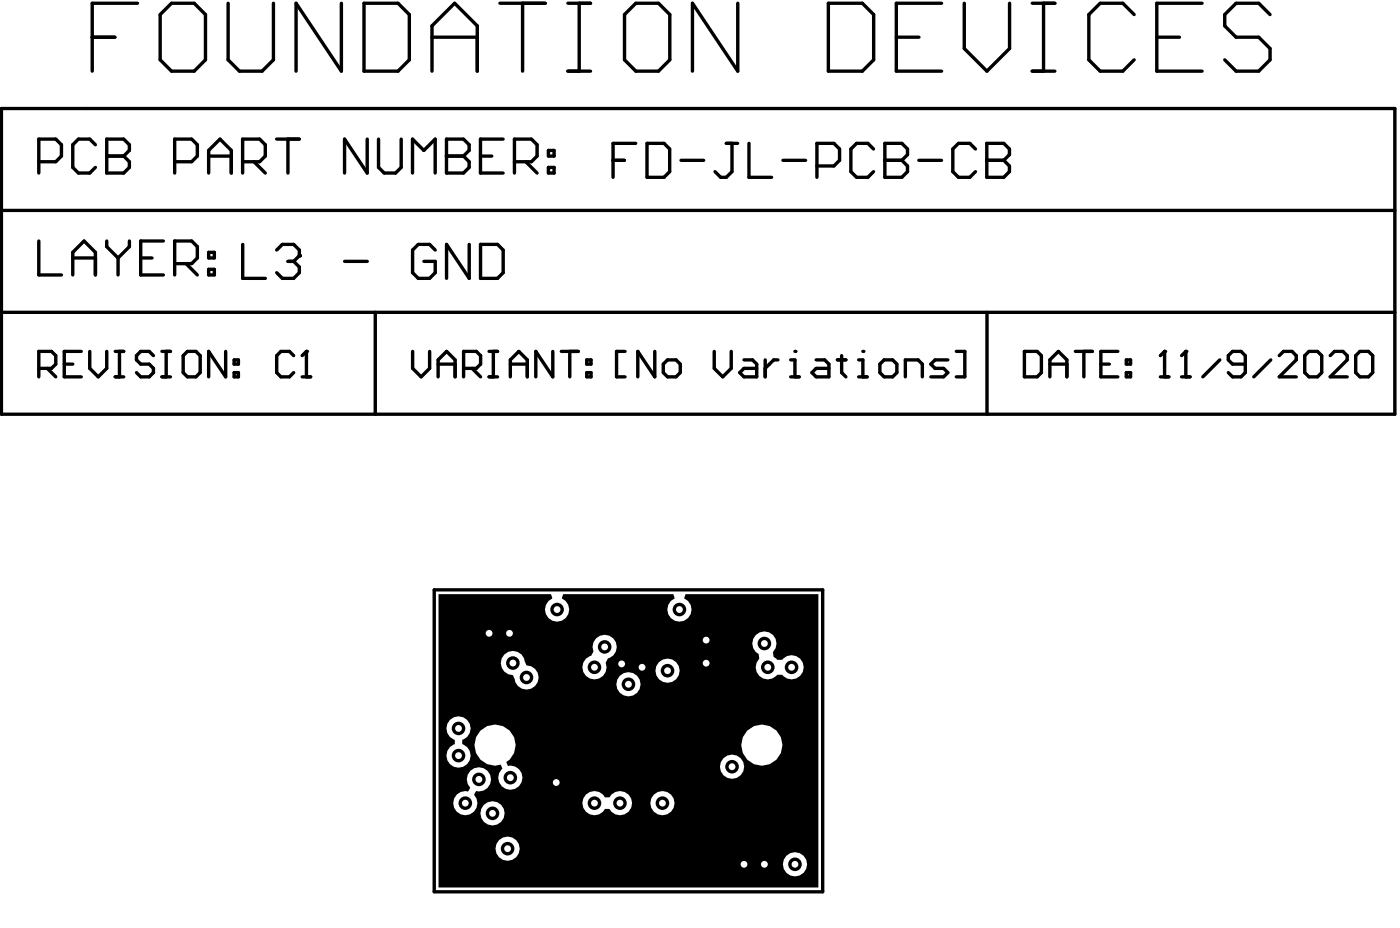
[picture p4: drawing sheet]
<svg xmlns="http://www.w3.org/2000/svg" width="137mm" height="91mm" viewBox="0 0 137 91" stroke-linecap="round" stroke-linejoin="round" font-family="sans-serif">
<g fill="none" stroke="#000" stroke-width=".33">
<path d="M.1 10.6h136.3v29.9h-136.3zM3.8 15.8h1.7l.5-.6v-1.1l-.5-.5h-1.7v3.3M9 3.6h2.2M9.3 14.1l-.5-.5h-1.1l-.6 .5v2.3l.6 .5h1.1l.5-.5M10.4 13.6h1.7l.6 .5v.6l-.6 .5 .6 .6v.6l-.6 .5h-1.7zM10.4 15.2h1.7M13.4 .3h-4.4v6.7M15.7 1.4l1.1-1.1h2.2l1.1 1.1v4.4l-1.1 1.2h-2.2l-1.1-1.2zM17.1 15.8h1.6l.6-.6v-1.1l-.6-.5h-1.6v3.3M20.4 16.9v-2.2l1.1-1.1 1.1 1.1v2.2M20.4 15.2h2.2M22.3 .3v5.5l1.1 1.2h2.2l1.1-1.2v-5.5"/>
<path d="M23.7 15.8h1.7l.5-.6v-1.1l-.5-.5h-1.7v3.3M24.8 15.8l1.1 1.1M27 13.6h2.3M28.2 13.6v3.3M33.4 .3v6.7l-4.5-6.7v6.7M35.6 .3h3.3l1.1 1.1v4.4l-1.1 1.2h-3.3zM35.9 13.6v3.3l-2.2-3.3v3.3M37 13.6v2.8l.6 .5h1.1l.5-.5v-2.8M40.3 16.9v-3.3l1.1 1.1 1.1-1.1v3.3M42.2 3.6h4.5M42.2 7v-4.5l2.2-2.2 2.3 2.2v4.5M43.7 13.6h1.6l.6 .5v.6l-.6 .5 .6 .6v.6l-.6 .5h-1.6z"/>
<path d="M43.7 15.2h1.6M47 15.2h1.1M48.9 .3h4.4M49.2 13.6h-2.2v3.3h2.2M50.3 15.8h1.7l.5-.6v-1.1l-.5-.5h-1.7v3.3M51.1 .3v6.7M51.4 15.8l1.1 1.1M53.6 16.4h.6v.5h-.6zM53.6 14.7h.6v.5h-.6zM55.5 .3h2.2M55.5 7h2.2M56.6 .3v6.7"/>
<path d="M59.9 15.7h1.1M61.1 1.4l1.1-1.1h2.2l1.1 1.1v4.4l-1.1 1.2h-2.2l-1.1-1.2zM62.2 14h-2.3v3.3M63.3 14h1.6l.6 .6v2.2l-.6 .5h-1.6zM66.6 15.7h2.2M71 14h1.1M71.6 14v2.8l-.6 .5h-.5l-.6-.5M72.1 .3v6.7l-4.4-6.7v6.7M73.2 14v3.3h2.2M76.5 15.7h2.3M79.9 16.2h1.6l.6-.5v-1.1l-.6-.6h-1.6v3.3M81 .3h3.3l1.1 1.1v4.4l-1.1 1.2h-3.3z"/>
<path d="M85.4 14.6l-.5-.6h-1.2l-.5 .6v2.2l.5 .5h1.2l.5-.5M86.5 14h1.7l.5 .6v.5l-.5 .6 .5 .5v.6l-.5 .5h-1.7zM86.5 15.7h1.7M87.6 3.6h2.2M89.8 15.7h2.2M92.1 .3h-4.5v6.7h4.5M94.3 .3v4.4l2.2 2.3 2.2-2.3v-4.4M95.4 14.6l-.6-.6h-1.1l-.5 .6v2.2l.5 .5h1.1l.6-.5M96.5 14h1.6l.6 .6v.5l-.6 .6 .6 .5v.6l-.6 .5h-1.6zM96.5 15.7h1.6M100.9 .3h2.2M100.9 7h2.2"/>
<path d="M102 .3v6.7M110.9 1.4l-1.1-1.1h-2.2l-1.1 1.1v4.4l1.1 1.2h2.2l1.1-1.2M113.1 3.6h2.2M117.5 .3h-4.4v6.7h4.4M124.2 1.4l-1.1-1.1h-2.2l-1.2 1.1v1.1l1.2 1.1h2.2l1.1 1.1v1.1l-1.1 1.2h-2.2l-1.2-1.2M.1 20.6h136.3M.1 30.5h136.3M3.8 23.5v3.4h2.2M3.8 36h1.2l.5-.4v-.9l-.5-.4h-1.2v2.5M4.6 36l.9 .8M6.3 35.6h.8M7.1 26.9v-2.2l1.1-1.2 1.1 1.2v2.2"/>
<path d="M7.1 25.2h2.2M7.9 34.3h-1.6v2.5h1.6M8.8 34.3v1.7l.8 .8 .8-.8v-1.7M10.4 23.5v.6l1.1 1.1M11.3 34.3h.8M11.3 36.8h.8M11.5 25.2v1.7M11.7 34.3v2.5M12.7 23.5v.6l-1.2 1.1M13.8 25.2h1.1M15 34.7l-.4-.4h-.8l-.5 .4v.5l.5 .4h.8l.4 .4v.4l-.4 .4h-.8l-.5-.4M15.8 34.3h.9"/>
<path d="M15.8 36.8h.9M16 23.5h-2.2v3.4h2.2M16.2 34.3v2.5M17.1 25.8h1.6l.6-.6v-1.1l-.6-.6h-1.6v3.4M17.9 34.7l.4-.4h.9l.4 .4v1.7l-.4 .4h-.9l-.4-.4zM18.2 25.8l1.1 1.1M20.4 24.7h.6v.5h-.6zM20.4 26.3h.6v.6h-.6zM22.1 34.3v2.5l-1.7-2.5v2.5M22.9 36.4h.4v.4h-.4zM22.9 35.2h.4v.4h-.4zM23.7 23.9v3.3h2.2"/>
<path d="M27.1 24.4l.5-.5h1.1l.6 .5v.6l-.6 .5M28.2 25.5h.5M28.7 25.5l.6 .6v.5l-.6 .6h-1.1l-.5-.6M28.7 34.7l-.4-.4h-.8l-.4 .4v1.7l.4 .4h.8l.4-.4M29.5 36.8h.9M29.5 34.7l.5-.4v2.5M33.7 25.5h2.2M36.7 30.5v10M40.3 34.3v1.7l.9 .8 .8-.8v-1.7M42.6 24.4l-.6-.5h-1.1l-.6 .5v2.2l.6 .6h1.1l.6-.6v-1.1h-1.2M42.8 35.6h1.7M42.8 36.8v-1.6l.9-.9 .8 .9v1.6"/>
<path d="M45.3 36h1.3l.4-.4v-.9l-.4-.4h-1.3v2.5M45.9 23.9v3.3l-2.2-3.3v3.3M46.2 36l.8 .8M47 23.9h1.6l.6 .5v2.2l-.6 .6h-1.6zM47.8 34.3h.8M47.8 36.8h.8M48.2 34.3v2.5M49.9 35.6h1.7M49.9 36.8v-1.6l.8-.9 .9 .9v1.6M54 34.3v2.5l-1.6-2.5v2.5M54.9 34.3h1.6M55.7 34.3v2.5"/>
<path d="M57.4 36.4h.4v.4h-.4zM57.4 35.2h.4v.4h-.4zM61.1 34.3h-.8v2.5h.8M64 34.3v2.5l-1.6-2.5v2.5M64.8 35.6l.5-.4h.8l.4 .4v.8l-.4 .4h-.8l-.5-.4zM69.8 34.3v1.7l.9 .8 .8-.8v-1.7M72.7 35.2h.9l.4 .4v1.2h-1.3l-.4-.4 .4-.4h1.3M74.8 35.2v1.6M76.1 35.2h-.5l-.8 .8M77.3 36.8h.8M77.3 35.2h.4v1.6M79.8 35.2h.8l.4 .4v1.2h-1.2l-.4-.4 .4-.4h1.2"/>
<path d="M81.9 35.2h.8M82.3 34.7v1.7l.4 .4M83.9 36.8h.9M83.9 35.2h.5v1.6M86 35.6l.4-.4h.9l.4 .4v.8l-.4 .4h-.9l-.4-.4zM88.5 36.8v-1.6h1.3l.4 .4v1.2M92.7 35.2h-1.3l-.4 .4 .4 .4h.9l.4 .4-.4 .4h-1.3M93.5 34.3h.8v2.5h-.8M96.5 30.5v10M100.2 34.3h1.2l.4 .4v1.7l-.4 .4h-1.2zM102.6 35.6h1.7M102.6 36.8v-1.6l.9-.9 .8 .9v1.6"/>
<path d="M105.1 34.3h1.7M106 34.3v2.5M107.6 35.6h.9M109.3 34.3h-1.7v2.5h1.7M110.1 36.4h.4v.4h-.4zM110.1 35.2h.4v.4h-.4zM113.4 36.8h.9M113.4 34.7l.5-.4v2.5M115.5 36.8h.9M115.5 34.7l.4-.4v2.5M119.3 35.2l-1.7 1.6M121.8 35.6h-1.3l-.4-.4v-.5l.4-.4h.8l.5 .4v1.7l-.5 .4h-.8l-.4-.4"/>
<path d="M124.2 35.2l-1.6 1.6M125.1 34.7l.4-.4h.8l.4 .4v.5l-1.6 1.6h1.6M127.6 34.7l.4-.4h.8l.4 .4v1.7l-.4 .4h-.8l-.4-.4zM130.1 34.7l.4-.4h.8l.4 .4v.5l-1.6 1.6h1.6M132.5 34.7l.5-.4h.8l.4 .4v1.7l-.4 .4h-.8l-.5-.4z"/>
</g>
<g fill="#000">
<path d="M42.9 58h11l.1 .4a1.2 1.2 0 0 0-.5 1.9 1.2 1.2 0 0 0 1.9 0 1.2 1.2 0 0 0-.5-1.9l.2-.4h10.7l.2 .4a1.2 1.2 0 0 0-.5 1.9 1.2 1.2 0 0 0 1.9 0 1.2 1.2 0 0 0-.5-1.9l.1-.4h13v28.7h-37.1zM73.9 62a1.16 1.16 0 0 0 .3 1.9v.4a1.18 1.18 0 0 0 .1 1.8 1.18 1.18 0 0 0 1.7-.2h.5a1.18 1.18 0 0 0 1.7 .2 1.18 1.18 0 0 0 0-1.8 1.18 1.18 0 0 0-1.7 .2h-.5l-.4-.3v-.5a1.19 1.19 0 0 0 0-1.7 1.19 1.19 0 0 0-1.7 0zM58.3 62.4l-.3 .3-.1 .5 .1 .5-.2 .4a1.18 1.18 0 0 0-.8 1.5 1.18 1.18 0 0 0 1.6 .7 1.18 1.18 0 0 0 .6-1.6l.2-.4a1.18 1.18 0 0 0 .7-1.7 1.18 1.18 0 0 0-1.8-.2zM64.1 65.5a1.2 1.2 0 0 0 2.4 0 1.2 1.2 0 0 0-2.4 0zM49.3 63.9a1.18 1.18 0 0 0-.2 1.3 1.18 1.18 0 0 0 1 .8l.2 .4a1.18 1.18 0 0 0 1.3 1 1.18 1.18 0 0 0 1.1-1.3 1.18 1.18 0 0 0-1.2-1.1l-.2-.4a1.17 1.17 0 0 0-.8-.9 1.17 1.17 0 0 0-1.2 .2zM60.3 66.9a1.19 1.19 0 0 0 2.3 0 1.19 1.19 0 0 0-2.3 0zM72.5 72.8a2.01 2.01 0 0 0 4 0 2.01 2.01 0 0 0-4 0zM44 70.3a1.17 1.17 0 0 0 .5 2v.4a1.18 1.18 0 0 0-.6 1.8 1.18 1.18 0 0 0 1.9 0 1.18 1.18 0 0 0-.6-1.8v-.4a1.18 1.18 0 0 0 .6-1.8 1.18 1.18 0 0 0-1.8-.2zM70.4 74.9a1.2 1.2 0 0 0 2.4 0 1.2 1.2 0 0 0-2.4 0zM47 71.4a1.99 1.99 0 0 0-.3 2.4 1.99 1.99 0 0 0 2.3 .9l.1 .4a1.18 1.18 0 0 0 .2 1.9 1.18 1.18 0 0 0 1.7-.8 1.18 1.18 0 0 0-1.3-1.4l-.2-.4a2 2 0 0 0 .5-2.9 2 2 0 0 0-3-.1zM46 75.3a1.17 1.17 0 0 0 0 1.6l-.2 .4a1.18 1.18 0 0 0-1.5 1.3 1.18 1.18 0 0 0 1.7 1 1.18 1.18 0 0 0 .4-1.9l.2-.4a1.18 1.18 0 0 0 1.4-1.5 1.18 1.18 0 0 0-2-.5zM57.3 77.6a1.19 1.19 0 0 0 .1 1.8 1.19 1.19 0 0 0 1.8-.4h.4a1.19 1.19 0 0 0 1.8 .4 1.19 1.19 0 0 0 0-1.9 1.19 1.19 0 0 0-1.8 .4h-.4a1.21 1.21 0 0 0-1.9-.3zM63.6 78.5a1.2 1.2 0 0 0 2.4 0 1.2 1.2 0 0 0-2.4 0zM47 79.5a1.18 1.18 0 0 0 2.3 0 1.18 1.18 0 0 0-2.3 0zM48.4 82.9a1.2 1.2 0 0 0 2.4 0 1.2 1.2 0 0 0-2.4 0zM76.5 84.4a1.2 1.2 0 0 0 2.4 0 1.2 1.2 0 0 0-2.4 0z"/>
<circle cx="10.4" cy="15.2" r=".16"/>
<circle cx="43.7" cy="15.2" r=".16"/>
<circle cx="86.5" cy="15.7" r=".16"/>
<circle cx="96.5" cy="15.7" r=".16"/>
<circle cx="29.3" cy="25" r=".16"/>
<circle cx="30" cy="34.3" r=".16"/>
<circle cx="77.7" cy="34.3" r=".16"/>
<circle cx="84.4" cy="34.3" r=".16"/>
<circle cx="113.9" cy="34.3" r=".16"/>
<circle cx="115.9" cy="34.3" r=".16"/>
<circle cx="49.9" cy="76" r=".66"/>
</g>
<circle cx="49.9" cy="76" r=".33" fill="#fff"/>
<circle cx="54.4" cy="76.4" r=".66" fill="#000"/>
<circle cx="54.4" cy="76.4" r=".33" fill="#fff"/>
<circle cx="66.4" cy="59.6" r=".66" fill="#000"/>
<circle cx="66.4" cy="59.6" r=".33" fill="#fff"/>
<circle cx="54.5" cy="59.6" r=".66" fill="#000"/>
<circle cx="54.5" cy="59.6" r=".33" fill="#fff"/>
<circle cx="44.8" cy="71.2" r=".66" fill="#000"/>
<circle cx="44.8" cy="71.2" r=".33" fill="#fff"/>
<circle cx="44.8" cy="73.8" r=".66" fill="#000"/>
<circle cx="44.8" cy="73.8" r=".33" fill="#fff"/>
<circle cx="77.7" cy="84.4" r=".66" fill="#000"/>
<circle cx="77.7" cy="84.4" r=".33" fill="#fff"/>
<circle cx="59.1" cy="63.2" r=".66" fill="#000"/>
<circle cx="59.1" cy="63.2" r=".33" fill="#fff"/>
<circle cx="58.1" cy="65.2" r=".66" fill="#000"/>
<circle cx="58.1" cy="65.2" r=".33" fill="#fff"/>
<circle cx="71.6" cy="74.9" r=".66" fill="#000"/>
<circle cx="71.6" cy="74.9" r=".33" fill="#fff"/>
<circle cx="48.2" cy="79.5" r=".66" fill="#000"/>
<circle cx="48.2" cy="79.5" r=".33" fill="#fff"/>
<circle cx="49.6" cy="82.9" r=".66" fill="#000"/>
<circle cx="49.6" cy="82.9" r=".33" fill="#fff"/>
<circle cx="62.8" cy="65.2" r=".66" fill="#000"/>
<circle cx="62.8" cy="65.2" r=".33" fill="#fff"/>
<circle cx="61.4" cy="66.9" r=".66" fill="#000"/>
<circle cx="61.4" cy="66.9" r=".33" fill="#fff"/>
<circle cx="45.5" cy="78.5" r=".66" fill="#000"/>
<circle cx="45.5" cy="78.5" r=".33" fill="#fff"/>
<circle cx="60.6" cy="78.5" r=".66" fill="#000"/>
<circle cx="60.6" cy="78.5" r=".33" fill="#fff"/>
<circle cx="50.1" cy="64.8" r=".66" fill="#000"/>
<circle cx="50.1" cy="64.8" r=".33" fill="#fff"/>
<circle cx="65.3" cy="65.5" r=".66" fill="#000"/>
<circle cx="65.3" cy="65.5" r=".33" fill="#fff"/>
<circle cx="51.5" cy="66.2" r=".66" fill="#000"/>
<circle cx="51.5" cy="66.2" r=".33" fill="#fff"/>
<circle cx="58.1" cy="78.5" r=".66" fill="#000"/>
<circle cx="58.1" cy="78.5" r=".33" fill="#fff"/>
<circle cx="64.8" cy="78.5" r=".66" fill="#000"/>
<circle cx="64.8" cy="78.5" r=".33" fill="#fff"/>
<circle cx="46.8" cy="76.1" r=".66" fill="#000"/>
<circle cx="46.8" cy="76.1" r=".33" fill="#fff"/>
<circle cx="60.8" cy="64.9" r=".66" fill="#000"/>
<circle cx="60.8" cy="64.9" r=".33" fill="#fff"/>
<circle cx="49.8" cy="61.9" r=".66" fill="#000"/>
<circle cx="49.8" cy="61.9" r=".33" fill="#fff"/>
<circle cx="47.8" cy="61.9" r=".66" fill="#000"/>
<circle cx="47.8" cy="61.9" r=".33" fill="#fff"/>
<circle cx="75.1" cy="65.2" r=".66" fill="#000"/>
<circle cx="75.1" cy="65.2" r=".33" fill="#fff"/>
<circle cx="77.4" cy="65.2" r=".66" fill="#000"/>
<circle cx="77.4" cy="65.2" r=".33" fill="#fff"/>
<circle cx="74.7" cy="62.9" r=".66" fill="#000"/>
<circle cx="74.7" cy="62.9" r=".33" fill="#fff"/>
<circle cx="74.7" cy="84.4" r=".66" fill="#000"/>
<circle cx="74.7" cy="84.4" r=".33" fill="#fff"/>
<circle cx="69" cy="64.8" r=".66" fill="#000"/>
<circle cx="69" cy="64.8" r=".33" fill="#fff"/>
<circle cx="72.7" cy="84.4" r=".66" fill="#000"/>
<circle cx="72.7" cy="84.4" r=".33" fill="#fff"/>
<circle cx="69" cy="62.5" r=".66" fill="#000"/>
<circle cx="69" cy="62.5" r=".33" fill="#fff"/>
<path d="M42.5 57.6h37.9v29.5h-37.9z" fill="none" stroke="#000" stroke-width=".33"/>
</svg>
